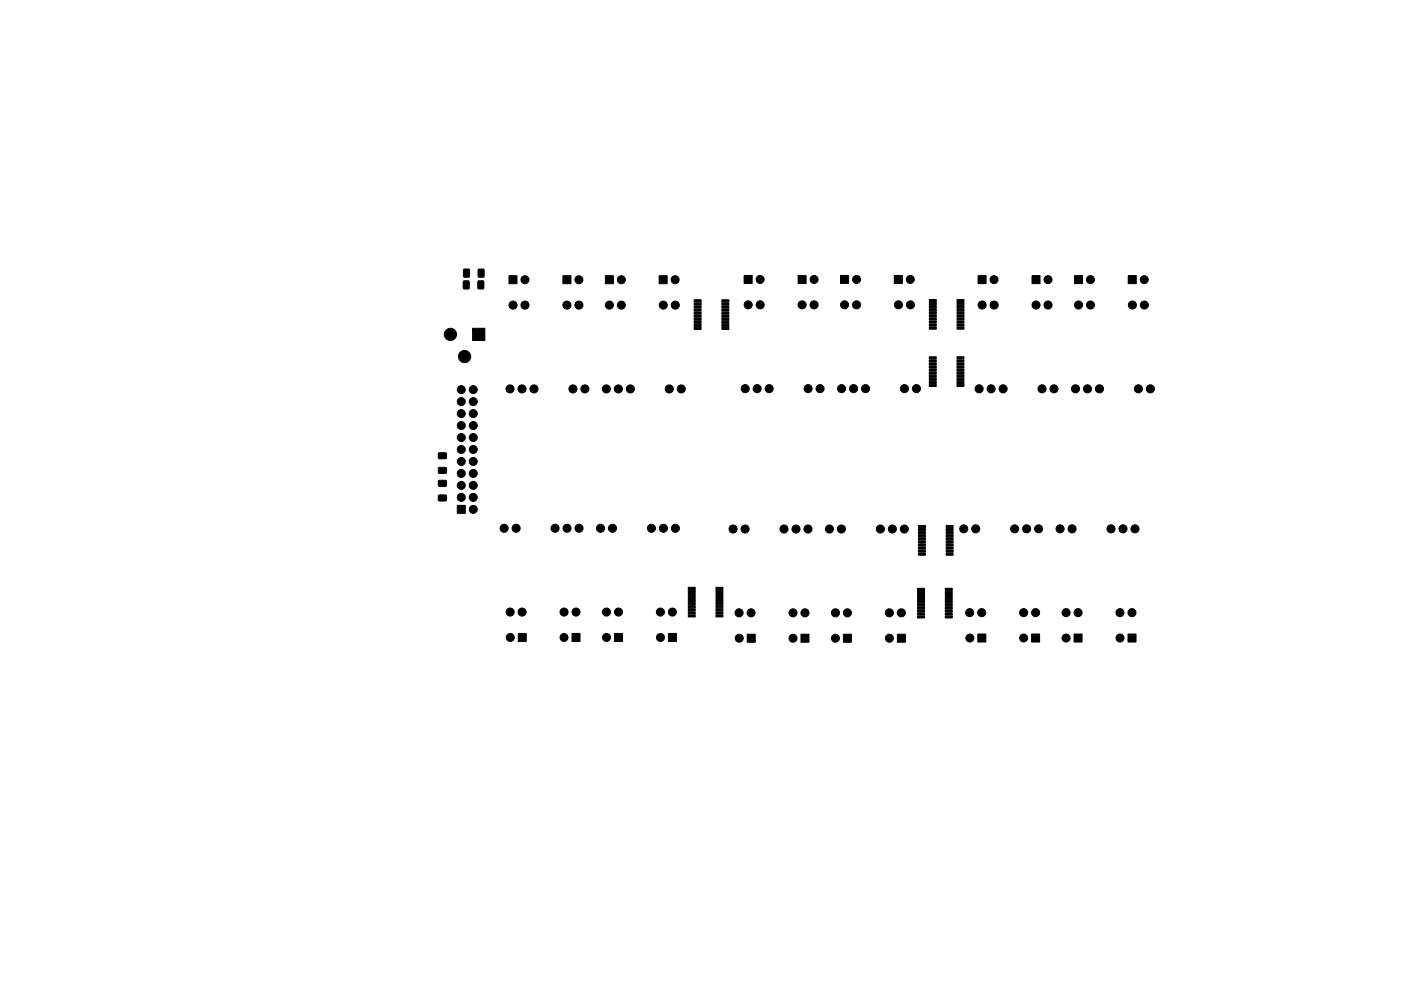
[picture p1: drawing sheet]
<svg xmlns="http://www.w3.org/2000/svg" width="297mm" height="210mm" viewBox="0 0 297 210" stroke-linecap="round" stroke-linejoin="round" font-family="sans-serif">
<g fill="#000" stroke="#000" stroke-width=".21">
<path d="M98.3 59.6l1.2 .1-.1 1.6-1.2-.1zM98.3 57.1l1.2 .1-.1 1.6-1.1-.1zM101.4 59.6l1.2 .1-.1 1.6-1.2-.1zM101.4 57.1l1.2 .1-.1 1.6-1.1-.1zM100.2 69.6h2.6v2.6h-2.6zM107.9 58.5h1.7v1.7h-1.7zM119.4 58.5h1.7v1.7h-1.7zM128.4 58.5h1.7v1.7h-1.7zM139.8 58.5h1.7v1.7h-1.7zM147.2 63.6h1.4v.4h-1.4zM147.2 64.2h1.4v.5h-1.4zM147.2 64.9h1.4v.4h-1.4z"/>
<path d="M147.2 65.5h1.4v.5h-1.4zM147.2 66.2h1.4v.4h-1.4zM147.2 66.8h1.4v.5h-1.4zM147.2 67.5h1.4v.4h-1.4zM147.2 68.1h1.4v.5h-1.4zM147.2 68.8h1.4v.4h-1.4zM147.2 69.4h1.4v.5h-1.4zM153.1 69.4h1.4v.5h-1.4zM153.1 68.8h1.4v.4h-1.4zM153.1 68.1h1.4v.5h-1.4zM153.1 67.5h1.4v.4h-1.4zM153.1 66.8h1.4v.5h-1.4z"/>
<path d="M153.1 66.2h1.4v.4h-1.4zM153.1 65.5h1.4v.5h-1.4zM153.1 64.9h1.4v.4h-1.4zM153.1 64.2h1.4v.5h-1.4zM153.1 63.6h1.4v.4h-1.4zM157.8 58.4h1.7v1.7h-1.7zM169.2 58.4h1.7v1.7h-1.7zM178.2 58.4h1.7v1.7h-1.7zM189.6 58.4h1.7v1.7h-1.7zM197 75.7h1.5v.4h-1.5zM197 76.3h1.5v.5h-1.5zM197 77h1.5v.4h-1.5z"/>
<path d="M197 77.6h1.5v.5h-1.5zM197 78.3h1.5v.4h-1.5zM197 78.9h1.5v.5h-1.5zM197 69.4h1.5v.4h-1.5zM197 68.7h1.5v.5h-1.5zM197 68.1h1.5v.4h-1.5zM197 67.4h1.5v.5h-1.5zM197 66.8h1.5v.4h-1.5zM197 66.1h1.5v.5h-1.5zM197 65.5h1.5v.4h-1.5zM197 64.8h1.5v.5h-1.5zM197 64.2h1.5v.4h-1.5z"/>
<path d="M197 63.5h1.5v.5h-1.5zM202.9 78.9h1.5v.5h-1.5zM202.9 78.3h1.5v.4h-1.5zM202.9 77.6h1.5v.5h-1.5zM202.9 77h1.5v.4h-1.5zM202.9 76.3h1.5v.5h-1.5zM202.9 75.7h1.5v.4h-1.5zM202.9 63.5h1.5v.5h-1.5zM202.9 64.2h1.5v.4h-1.5zM202.9 64.8h1.5v.5h-1.5zM202.9 65.5h1.5v.4h-1.5zM202.9 66.1h1.5v.5h-1.5z"/>
<path d="M202.9 66.8h1.5v.4h-1.5zM202.9 67.4h1.5v.5h-1.5zM202.9 68.1h1.5v.4h-1.5zM202.9 68.7h1.5v.5h-1.5zM202.9 69.4h1.5v.4h-1.5zM207.4 58.5h1.7v1.7h-1.7zM218.8 58.5h1.7v1.7h-1.7zM227.8 58.5h1.7v1.7h-1.7zM239.2 58.5h1.7v1.7h-1.7zM93 96.1h1.6v1.1l-1.6 .1zM93 99.2h1.6v1.1l-1.6 .1zM197 79.6h1.5v.4h-1.5z"/>
<path d="M197 80.2h1.5v.5h-1.5zM197 80.9h1.5v.4h-1.5zM197 81.5h1.5v.5h-1.5zM202.9 81.5h1.5v.5h-1.5zM202.9 80.9h1.5v.4h-1.5zM202.9 80.2h1.5v.5h-1.5zM202.9 79.6h1.5v.4h-1.5zM93 105.1l1.6-.1v1.2l-1.6 .1zM93 102l1.6-.1v1.2l-1.6 .1zM97 107.2h1.7v1.7h-1.7zM194.7 117.3h1.5v.5h-1.5zM194.7 116.7h1.5v.4h-1.5z"/>
<path d="M194.7 116h1.5v.5h-1.5zM194.7 115.4h1.5v.4h-1.5zM194.7 114.7h1.5v.5h-1.5zM194.7 114.1h1.5v.4h-1.5zM194.7 113.4h1.5v.5h-1.5zM194.7 112.8h1.5v.4h-1.5zM194.7 112.1h1.5v.5h-1.5zM194.7 111.5h1.5v.4h-1.5zM200.6 111.5h1.5v.4h-1.5zM200.6 112.1h1.5v.5h-1.5zM200.6 112.8h1.5v.4h-1.5zM200.6 113.4h1.5v.5h-1.5z"/>
<path d="M200.6 114.1h1.5v.4h-1.5zM200.6 114.7h1.5v.5h-1.5zM200.6 115.4h1.5v.4h-1.5zM200.6 116h1.5v.5h-1.5zM200.6 116.7h1.5v.4h-1.5zM200.6 117.3h1.5v.5h-1.5zM109.9 134.4h1.7v1.7h-1.7zM121.3 134.4h1.7v1.7h-1.7zM130.3 134.4h1.7v1.7h-1.7zM141.7 134.4h1.7v1.7h-1.7zM145.9 124.6h1.5v.4h-1.5zM145.9 125.2h1.5v.5h-1.5z"/>
<path d="M145.9 125.9h1.5v.4h-1.5zM145.9 126.5h1.5v.5h-1.5zM145.9 127.2h1.5v.4h-1.5zM145.9 127.8h1.5v.5h-1.5zM145.9 128.5h1.5v.4h-1.5zM145.9 129.1h1.5v.5h-1.5zM145.9 129.8h1.5v.4h-1.5zM145.9 130.4h1.5v.5h-1.5zM151.8 130.4h1.5v.5h-1.5zM151.8 129.8h1.5v.4h-1.5zM151.8 129.1h1.5v.5h-1.5zM151.8 128.5h1.5v.4h-1.5z"/>
<path d="M151.8 127.8h1.5v.5h-1.5zM151.8 127.2h1.5v.4h-1.5zM151.8 126.5h1.5v.5h-1.5zM151.8 125.9h1.5v.4h-1.5zM151.8 125.2h1.5v.5h-1.5zM151.8 124.6h1.5v.4h-1.5zM158.4 134.6h1.7v1.7h-1.7zM169.8 134.6h1.7v1.7h-1.7zM178.8 134.6h1.7v1.7h-1.7zM190.3 134.6h1.7v1.7h-1.7zM194.5 130.7h1.5v.4h-1.5zM194.5 130h1.5v.5h-1.5z"/>
<path d="M194.5 129.4h1.5v.4h-1.5zM194.5 128.7h1.5v.5h-1.5zM194.5 128.1h1.5v.4h-1.5zM194.5 127.4h1.5v.5h-1.5zM194.5 126.8h1.5v.4h-1.5zM194.5 126.1h1.5v.5h-1.5zM194.5 125.5h1.5v.4h-1.5zM194.5 124.8h1.5v.5h-1.5zM200.4 124.8h1.5v.5h-1.5zM200.4 125.5h1.5v.4h-1.5zM200.4 126.1h1.5v.5h-1.5zM200.4 126.8h1.5v.4h-1.5z"/>
<path d="M200.4 127.4h1.5v.5h-1.5zM200.4 128.1h1.5v.4h-1.5zM200.4 128.7h1.5v.5h-1.5zM200.4 129.4h1.5v.4h-1.5zM200.4 130h1.5v.5h-1.5zM200.4 130.7h1.5v.4h-1.5zM207.3 134.5h1.7v1.7h-1.7zM218.7 134.5h1.7v1.7h-1.7zM227.7 134.5h1.7v1.7h-1.7zM239.2 134.5h1.7v1.7h-1.7z"/>
<circle cx="111.3" cy="59.3" r=".85"/>
<circle cx="122.7" cy="59.3" r=".85"/>
<circle cx="131.7" cy="59.3" r=".85"/>
<circle cx="143.1" cy="59.3" r=".85"/>
<circle cx="161.2" cy="59.3" r=".85"/>
<circle cx="172.6" cy="59.3" r=".85"/>
<circle cx="181.6" cy="59.3" r=".85"/>
<circle cx="193" cy="59.3" r=".85"/>
<circle cx="210.8" cy="59.3" r=".85"/>
<circle cx="222.2" cy="59.3" r=".85"/>
<circle cx="231.2" cy="59.3" r=".85"/>
<circle cx="242.6" cy="59.3" r=".85"/>
<circle cx="95.5" cy="70.9" r="1.3"/>
<circle cx="98.5" cy="75.6" r="1.3"/>
<circle cx="108.8" cy="64.7" r=".86"/>
<circle cx="111.3" cy="64.7" r=".86"/>
<circle cx="120.2" cy="64.7" r=".86"/>
<circle cx="122.7" cy="64.7" r=".86"/>
<circle cx="129.2" cy="64.7" r=".86"/>
<circle cx="131.7" cy="64.7" r=".86"/>
<circle cx="140.6" cy="64.7" r=".86"/>
<circle cx="143.2" cy="64.7" r=".86"/>
<circle cx="158.6" cy="64.7" r=".86"/>
<circle cx="161.2" cy="64.7" r=".86"/>
<circle cx="170.1" cy="64.7" r=".86"/>
<circle cx="172.6" cy="64.7" r=".86"/>
<circle cx="179.1" cy="64.7" r=".86"/>
<circle cx="181.6" cy="64.7" r=".86"/>
<circle cx="190.5" cy="64.7" r=".86"/>
<circle cx="193" cy="64.7" r=".86"/>
<circle cx="208.2" cy="64.7" r=".86"/>
<circle cx="210.8" cy="64.7" r=".86"/>
<circle cx="219.7" cy="64.7" r=".86"/>
<circle cx="222.2" cy="64.7" r=".86"/>
<circle cx="228.7" cy="64.7" r=".86"/>
<circle cx="231.2" cy="64.7" r=".86"/>
<circle cx="240.1" cy="64.7" r=".86"/>
<circle cx="242.6" cy="64.7" r=".86"/>
<circle cx="97.8" cy="90.3" r=".85"/>
<circle cx="97.8" cy="92.8" r=".85"/>
<circle cx="97.8" cy="85.2" r=".85"/>
<circle cx="97.8" cy="97.9" r=".85"/>
<circle cx="97.8" cy="87.7" r=".85"/>
<circle cx="97.8" cy="82.7" r=".85"/>
<circle cx="97.8" cy="95.4" r=".85"/>
<circle cx="100.3" cy="90.3" r=".85"/>
<circle cx="100.3" cy="95.4" r=".85"/>
<circle cx="100.3" cy="85.2" r=".85"/>
<circle cx="100.3" cy="82.7" r=".85"/>
<circle cx="100.3" cy="87.7" r=".85"/>
<circle cx="100.3" cy="92.8" r=".85"/>
<circle cx="100.3" cy="97.9" r=".85"/>
<circle cx="108.1" cy="82.5" r=".86"/>
<circle cx="110.7" cy="82.5" r=".86"/>
<circle cx="113.2" cy="82.5" r=".86"/>
<circle cx="121.5" cy="82.5" r=".86"/>
<circle cx="124" cy="82.5" r=".86"/>
<circle cx="128.6" cy="82.5" r=".86"/>
<circle cx="131.1" cy="82.5" r=".86"/>
<circle cx="133.6" cy="82.5" r=".86"/>
<circle cx="141.9" cy="82.5" r=".86"/>
<circle cx="144.4" cy="82.5" r=".86"/>
<circle cx="158" cy="82.5" r=".86"/>
<circle cx="160.5" cy="82.5" r=".86"/>
<circle cx="163.1" cy="82.5" r=".86"/>
<circle cx="171.3" cy="82.5" r=".86"/>
<circle cx="173.9" cy="82.5" r=".86"/>
<circle cx="178.4" cy="82.5" r=".86"/>
<circle cx="181" cy="82.5" r=".86"/>
<circle cx="183.5" cy="82.5" r=".86"/>
<circle cx="191.8" cy="82.5" r=".86"/>
<circle cx="194.3" cy="82.5" r=".86"/>
<circle cx="207.6" cy="82.5" r=".86"/>
<circle cx="210.1" cy="82.5" r=".86"/>
<circle cx="212.7" cy="82.5" r=".86"/>
<circle cx="220.9" cy="82.5" r=".86"/>
<circle cx="223.5" cy="82.5" r=".86"/>
<circle cx="228" cy="82.5" r=".86"/>
<circle cx="230.6" cy="82.5" r=".86"/>
<circle cx="233.1" cy="82.5" r=".86"/>
<circle cx="241.4" cy="82.5" r=".86"/>
<circle cx="243.9" cy="82.5" r=".86"/>
<circle cx="97.8" cy="105.5" r=".85"/>
<circle cx="97.8" cy="103" r=".85"/>
<circle cx="97.8" cy="100.4" r=".85"/>
<circle cx="100.3" cy="105.5" r=".85"/>
<circle cx="100.3" cy="100.4" r=".85"/>
<circle cx="100.3" cy="103" r=".85"/>
<circle cx="100.3" cy="108.1" r=".85"/>
<circle cx="106.9" cy="112.1" r=".86"/>
<circle cx="109.4" cy="112.1" r=".86"/>
<circle cx="117.7" cy="112.1" r=".86"/>
<circle cx="120.2" cy="112.1" r=".86"/>
<circle cx="122.8" cy="112.1" r=".86"/>
<circle cx="127.3" cy="112.1" r=".86"/>
<circle cx="129.9" cy="112.1" r=".86"/>
<circle cx="138.1" cy="112.1" r=".86"/>
<circle cx="140.7" cy="112.1" r=".86"/>
<circle cx="143.2" cy="112.1" r=".86"/>
<circle cx="155.4" cy="112.2" r=".86"/>
<circle cx="158" cy="112.2" r=".86"/>
<circle cx="166.2" cy="112.2" r=".86"/>
<circle cx="168.8" cy="112.2" r=".86"/>
<circle cx="171.3" cy="112.2" r=".86"/>
<circle cx="175.9" cy="112.2" r=".86"/>
<circle cx="178.4" cy="112.2" r=".86"/>
<circle cx="186.7" cy="112.2" r=".86"/>
<circle cx="189.2" cy="112.2" r=".86"/>
<circle cx="191.7" cy="112.2" r=".86"/>
<circle cx="204.3" cy="112.2" r=".86"/>
<circle cx="206.9" cy="112.2" r=".86"/>
<circle cx="215.1" cy="112.2" r=".86"/>
<circle cx="217.7" cy="112.2" r=".86"/>
<circle cx="220.2" cy="112.2" r=".86"/>
<circle cx="224.8" cy="112.2" r=".86"/>
<circle cx="227.3" cy="112.2" r=".86"/>
<circle cx="235.6" cy="112.2" r=".86"/>
<circle cx="238.1" cy="112.2" r=".86"/>
<circle cx="240.6" cy="112.2" r=".86"/>
<circle cx="108.2" cy="129.9" r=".86"/>
<circle cx="108.2" cy="135.2" r=".85"/>
<circle cx="110.7" cy="129.9" r=".86"/>
<circle cx="119.6" cy="129.9" r=".86"/>
<circle cx="119.6" cy="135.2" r=".85"/>
<circle cx="122.1" cy="129.9" r=".86"/>
<circle cx="128.6" cy="129.9" r=".86"/>
<circle cx="128.6" cy="135.2" r=".85"/>
<circle cx="131.1" cy="129.9" r=".86"/>
<circle cx="140" cy="129.9" r=".86"/>
<circle cx="140" cy="135.2" r=".85"/>
<circle cx="142.6" cy="129.9" r=".86"/>
<circle cx="156.7" cy="130" r=".86"/>
<circle cx="156.7" cy="135.4" r=".85"/>
<circle cx="159.2" cy="130" r=".86"/>
<circle cx="168.1" cy="130" r=".86"/>
<circle cx="168.1" cy="135.4" r=".85"/>
<circle cx="170.7" cy="130" r=".86"/>
<circle cx="177.1" cy="130" r=".86"/>
<circle cx="177.1" cy="135.4" r=".85"/>
<circle cx="179.7" cy="130" r=".86"/>
<circle cx="188.6" cy="130" r=".86"/>
<circle cx="188.6" cy="135.4" r=".85"/>
<circle cx="191.1" cy="130" r=".86"/>
<circle cx="205.6" cy="130" r=".86"/>
<circle cx="205.6" cy="135.4" r=".85"/>
<circle cx="208.1" cy="130" r=".86"/>
<circle cx="217" cy="130" r=".86"/>
<circle cx="217" cy="135.4" r=".85"/>
<circle cx="219.6" cy="130" r=".86"/>
<circle cx="226" cy="130" r=".86"/>
<circle cx="226" cy="135.4" r=".85"/>
<circle cx="228.6" cy="130" r=".86"/>
<circle cx="237.5" cy="130" r=".86"/>
<circle cx="237.5" cy="135.4" r=".85"/>
<circle cx="240" cy="130" r=".86"/>
</g>
</svg>
